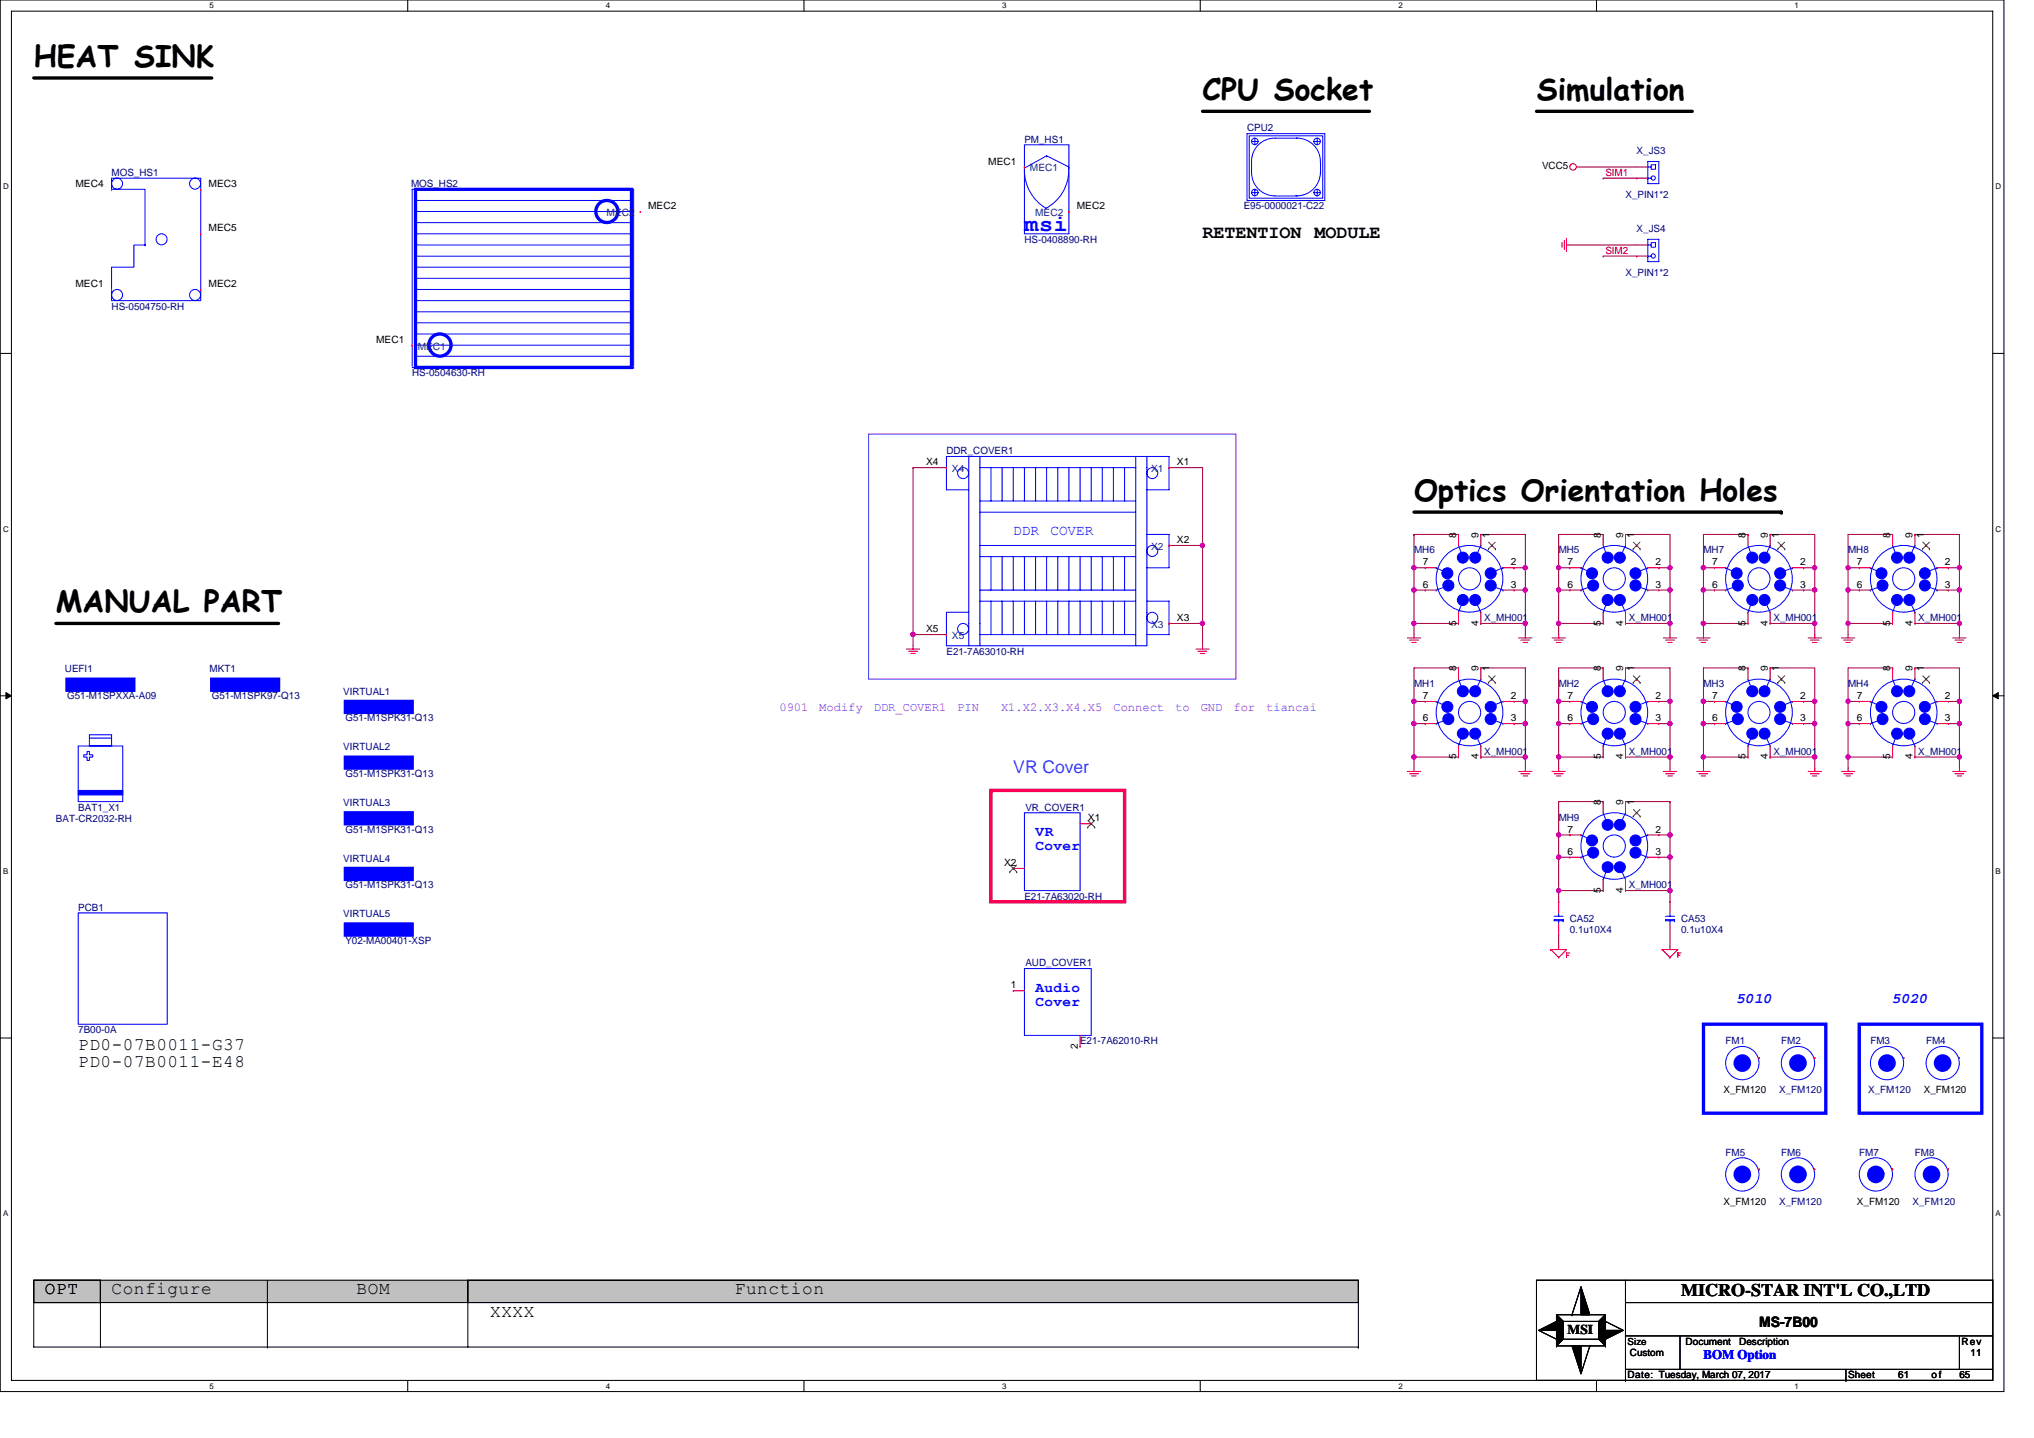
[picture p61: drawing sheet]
<svg xmlns="http://www.w3.org/2000/svg" width="297mm" height="210mm" viewBox="0 0 297 210" stroke-linecap="round" stroke-linejoin="round" font-family="sans-serif">
<defs><g id="words">
<g font-size="4.4">
<text x="4.9" y="9.7">HEAT SINK</text>
<text x="175.6" y="14.6">CPU Socket</text>
<text x="224.5" y="14.6">Simulation</text>
<text x="206.5" y="73.1">Optics Orientation Holes</text>
<text x="8.2" y="89.4">MANUAL PART</text>
</g>
<text font-size="3.4" fill="#00f" x="149.6" y="33.7">msi</text>
<text font-size="2.7" x="175.6" y="34.8">RETENTION MODULE</text>
<text font-size="2.6" fill="#0080ff" x="148" y="112.9">VR Cover</text>
<g font-size="2.6">
<text x="11.4" y="153.3">PD0-07B0011-G37</text>
<text x="11.4" y="155.9">PD0-07B0011-E48</text>
<text x="6.5" y="189">OPT</text>
<text x="16.3" y="189">Configure</text>
<text x="52.1" y="189">BOM</text>
<text x="107.3" y="189">Function</text>
<text x="245.5" y="189.3">MICRO-STAR INT'L CO.,LTD</text>
<text x="71.6" y="192.3">XXXX</text>
</g>
<g font-size="2.2" fill="#00f">
<text x="253.6" y="146.5">5010</text>
<text x="276.4" y="146.5">5020</text>
</g>
<g font-size="2.1" fill="#00f">
<text x="148" y="78.1">DDR</text>
<text x="153.4" y="78.1">COVER</text>
<text x="151.2" y="122">VR</text>
<text x="151.2" y="124.1">Cover</text>
<text x="151.2" y="144.8">Audio</text>
<text x="151.2" y="146.9">Cover</text>
</g>
<text font-size="2.1" x="256.9" y="193.8">MS-7B00</text>
<text font-size="2" x="228.9" y="194.8">MSI</text>
<text font-size="1.9" fill="#00f" x="248.8" y="198.5">BOM Option</text>
<g font-size="1.8" fill="#8000ff">
<text x="113.8" y="103.8">0901</text>
<text x="119.7" y="103.8">Modify</text>
<text x="127.6" y="103.8">DDR_COVER1</text>
<text x="139.8" y="103.8">PIN</text>
<text x="146.2" y="103.8">X1.X2.X3.X4.X5</text>
<text x="162.6" y="103.8">Connect</text>
<text x="171.6" y="103.8">to</text>
<text x="175.4" y="103.8">GND</text>
<text x="180.1" y="103.8">for</text>
<text x="184.9" y="103.8">tiancai</text>
</g>
<g font-size="1.5" fill="#000080">
<text x="149.6" y="20.8">PM_HS1</text>
<text x="182.1" y="19.2">CPU2</text>
<text x="239" y="22.5">X_JS3</text>
<text x="16.3" y="25.7">MOS_HS1</text>
<text x="60" y="27.3">MOS_HS2</text>
<text x="237.4" y="29">X_PIN1*2</text>
<text x="149.6" y="35.5">HS-0408890-RH</text>
<text x="181.6" y="30.6">E95-0000021-C22</text>
<text x="239" y="33.8">X_JS4</text>
<text x="237.4" y="40.3">X_PIN1*2</text>
<text x="16.3" y="45.2">HS-0504750-RH</text>
<text x="60.2" y="55">HS-0504630-RH</text>
<text x="138.2" y="66.3">DDR_COVER1</text>
<text x="206.5" y="80.8">MH6</text>
<text x="227.6" y="80.8">MH5</text>
<text x="248.8" y="80.8">MH7</text>
<text x="269.9" y="80.8">MH8</text>
<text x="138.2" y="95.6">E21-7A63010-RH</text>
<text x="216.7" y="90.7">X_MH001</text>
<text x="237.9" y="90.7">X_MH001</text>
<text x="259" y="90.7">X_MH001</text>
<text x="280.1" y="90.7">X_MH001</text>
<text x="9.5" y="98.2">UEFI1</text>
<text x="30.6" y="98.2">MKT1</text>
<text x="50.1" y="101.5">VIRTUAL1</text>
<text x="206.5" y="100.3">MH1</text>
<text x="227.6" y="100.3">MH2</text>
<text x="248.8" y="100.3">MH3</text>
<text x="269.9" y="100.3">MH4</text>
<text x="9.8" y="102.1">G51-M1SPXXA-A09</text>
<text x="30.9" y="102.1">G51-M1SPK97-Q13</text>
<text x="50.4" y="105.3">G51-M1SPK31-Q13</text>
<text x="50.1" y="109.6">VIRTUAL2</text>
<text x="50.4" y="113.5">G51-M1SPK31-Q13</text>
<text x="216.7" y="110.2">X_MH001</text>
<text x="237.9" y="110.2">X_MH001</text>
<text x="259" y="110.2">X_MH001</text>
<text x="280.1" y="110.2">X_MH001</text>
<text x="8.2" y="120">BAT-CR2032-RH</text>
<text x="11.4" y="118.4">BAT1_X1</text>
<text x="50.1" y="117.7">VIRTUAL3</text>
<text x="149.8" y="118.4">VR_COVER1</text>
<text x="227.6" y="119.8">MH9</text>
<text x="50.1" y="125.8">VIRTUAL4</text>
<text x="50.4" y="121.6">G51-M1SPK31-Q13</text>
<text x="50.4" y="129.7">G51-M1SPK31-Q13</text>
<text x="149.6" y="131.4">E21-7A63020-RH</text>
<text x="237.9" y="129.7">X_MH001</text>
<text x="11.4" y="133">PCB1</text>
<text x="50.1" y="134">VIRTUAL5</text>
<text x="50.4" y="137.9">Y02-MA00401-XSP</text>
<text x="229.3" y="134.6">CA52</text>
<text x="229.3" y="136.2">0.1u10X4</text>
<text x="245.5" y="134.6">CA53</text>
<text x="245.5" y="136.2">0.1u10X4</text>
<text x="149.8" y="141.1">AUD_COVER1</text>
<text x="11.4" y="150.9">7B00-0A</text>
<text x="157.7" y="152.5">E21-7A62010-RH</text>
<text x="252" y="152.5">FM1</text>
<text x="260.1" y="152.5">FM2</text>
<text x="273.2" y="152.5">FM3</text>
<text x="281.3" y="152.5">FM4</text>
<text x="259.8" y="159.7">X_FM120</text>
<text x="272.8" y="159.7">X_FM120</text>
<text x="252" y="168.8">FM5</text>
<text x="260.1" y="168.8">FM6</text>
<text x="271.5" y="168.8">FM7</text>
<text x="279.7" y="168.8">FM8</text>
<text x="259.8" y="175.9">X_FM120</text>
<text x="279.3" y="175.9">X_FM120</text>
</g>
<g font-size="1.5">
<text x="11" y="27.3">MEC4</text>
<text x="30.5" y="27.3">MEC3</text>
<text x="144.3" y="24">MEC1</text>
<text x="225.2" y="24.7">VCC5</text>
<text x="30.5" y="33.8">MEC5</text>
<text x="94.7" y="30.5">MEC2</text>
<text x="157.2" y="30.5">MEC2</text>
<text x="11" y="41.9">MEC1</text>
<text x="30.5" y="41.9">MEC2</text>
<text x="54.9" y="50.1">MEC1</text>
<text x="135.3" y="67.9">X4</text>
<text x="171.9" y="67.9">X1</text>
<text x="171.9" y="79.3">X2</text>
<text x="207.8" y="82.6">7</text>
<text x="212.7" y="78.5" transform="rotate(-90 212.7 78.5)">8</text>
<text x="215.9" y="78.5" transform="rotate(-90 215.9 78.5)">9</text>
<text x="217.5" y="78.5" transform="rotate(-90 217.5 78.5)">1</text>
<text x="220.6" y="82.6">2</text>
<text x="228.9" y="82.6">7</text>
<text x="233.8" y="78.5" transform="rotate(-90 233.8 78.5)">8</text>
<text x="237" y="78.5" transform="rotate(-90 237 78.5)">9</text>
<text x="238.7" y="78.5" transform="rotate(-90 238.7 78.5)">1</text>
<text x="241.8" y="82.6">2</text>
<text x="250" y="82.6">7</text>
<text x="254.9" y="78.5" transform="rotate(-90 254.9 78.5)">8</text>
<text x="258.2" y="78.5" transform="rotate(-90 258.2 78.5)">9</text>
<text x="259.8" y="78.5" transform="rotate(-90 259.8 78.5)">1</text>
<text x="262.9" y="82.6">2</text>
<text x="271.2" y="82.6">7</text>
<text x="276.1" y="78.5" transform="rotate(-90 276.1 78.5)">8</text>
<text x="279.3" y="78.5" transform="rotate(-90 279.3 78.5)">9</text>
<text x="280.9" y="78.5" transform="rotate(-90 280.9 78.5)">1</text>
<text x="284" y="82.6">2</text>
<text x="207.8" y="85.8">6</text>
<text x="220.6" y="85.8">3</text>
<text x="228.9" y="85.8">6</text>
<text x="241.8" y="85.8">3</text>
<text x="250" y="85.8">6</text>
<text x="262.9" y="85.8">3</text>
<text x="271.2" y="85.8">6</text>
<text x="284" y="85.8">3</text>
<text x="135.3" y="92.3">X5</text>
<text x="171.9" y="90.7">X3</text>
<text x="212.7" y="91.4" transform="rotate(-90 212.7 91.4)">5</text>
<text x="215.9" y="91.4" transform="rotate(-90 215.9 91.4)">4</text>
<text x="233.8" y="91.4" transform="rotate(-90 233.8 91.4)">5</text>
<text x="237" y="91.4" transform="rotate(-90 237 91.4)">4</text>
<text x="254.9" y="91.4" transform="rotate(-90 254.9 91.4)">5</text>
<text x="258.2" y="91.4" transform="rotate(-90 258.2 91.4)">4</text>
<text x="276.1" y="91.4" transform="rotate(-90 276.1 91.4)">5</text>
<text x="279.3" y="91.4" transform="rotate(-90 279.3 91.4)">4</text>
<text x="212.7" y="98" transform="rotate(-90 212.7 98)">8</text>
<text x="215.9" y="98" transform="rotate(-90 215.9 98)">9</text>
<text x="217.5" y="98" transform="rotate(-90 217.5 98)">1</text>
<text x="233.8" y="98" transform="rotate(-90 233.8 98)">8</text>
<text x="237" y="98" transform="rotate(-90 237 98)">9</text>
<text x="238.7" y="98" transform="rotate(-90 238.7 98)">1</text>
<text x="254.9" y="98" transform="rotate(-90 254.9 98)">8</text>
<text x="258.2" y="98" transform="rotate(-90 258.2 98)">9</text>
<text x="259.8" y="98" transform="rotate(-90 259.8 98)">1</text>
<text x="276.1" y="98" transform="rotate(-90 276.1 98)">8</text>
<text x="279.3" y="98" transform="rotate(-90 279.3 98)">9</text>
<text x="280.9" y="98" transform="rotate(-90 280.9 98)">1</text>
<text x="207.8" y="102.1">7</text>
<text x="207.8" y="105.3">6</text>
<text x="220.6" y="105.3">3</text>
<text x="220.6" y="102.1">2</text>
<text x="228.9" y="102.1">7</text>
<text x="228.9" y="105.3">6</text>
<text x="241.8" y="105.3">3</text>
<text x="241.8" y="102.1">2</text>
<text x="250" y="102.1">7</text>
<text x="250" y="105.3">6</text>
<text x="262.9" y="105.3">3</text>
<text x="262.9" y="102.1">2</text>
<text x="271.2" y="102.1">7</text>
<text x="271.2" y="105.3">6</text>
<text x="284" y="105.3">3</text>
<text x="284" y="102.1">2</text>
<text x="212.7" y="110.9" transform="rotate(-90 212.7 110.9)">5</text>
<text x="215.9" y="110.9" transform="rotate(-90 215.9 110.9)">4</text>
<text x="233.8" y="110.9" transform="rotate(-90 233.8 110.9)">5</text>
<text x="237" y="110.9" transform="rotate(-90 237 110.9)">4</text>
<text x="254.9" y="110.9" transform="rotate(-90 254.9 110.9)">5</text>
<text x="258.2" y="110.9" transform="rotate(-90 258.2 110.9)">4</text>
<text x="276.1" y="110.9" transform="rotate(-90 276.1 110.9)">5</text>
<text x="279.3" y="110.9" transform="rotate(-90 279.3 110.9)">4</text>
<text x="158.9" y="120">X1</text>
<text x="233.8" y="117.5" transform="rotate(-90 233.8 117.5)">8</text>
<text x="237" y="117.5" transform="rotate(-90 237 117.5)">9</text>
<text x="238.7" y="117.5" transform="rotate(-90 238.7 117.5)">1</text>
<text x="228.9" y="121.6">7</text>
<text x="228.9" y="124.8">6</text>
<text x="241.8" y="124.8">3</text>
<text x="241.8" y="121.6">2</text>
<text x="146.6" y="126.5">X2</text>
<text x="233.8" y="130.4" transform="rotate(-90 233.8 130.4)">5</text>
<text x="237" y="130.4" transform="rotate(-90 237 130.4)">4</text>
<text x="147.6" y="144.3">1</text>
<text x="157.4" y="153.2" transform="rotate(-90 157.4 153.2)">2</text>
<text x="251.7" y="159.7">X_FM120</text>
<text x="280.9" y="159.7">X_FM120</text>
<text x="251.7" y="175.9">X_FM120</text>
<text x="271.2" y="175.9">X_FM120</text>
<text x="246.2" y="196.4">Document</text>
<text x="254" y="196.4">Description</text>
<text x="286.5" y="196.4">Rev</text>
<text x="237.7" y="201.3">Date: Tuesday, March 07, 2017</text>
<text x="238" y="198">Custom</text>
<text x="269.9" y="201.3">Sheet</text>
<text x="277.2" y="201.3">61</text>
<text x="282.1" y="201.3">of</text>
<text x="286.1" y="201.3">65</text>
<text x="287.8" y="198">11</text>
</g>
<g font-size="1.5" fill="#004080">
<text x="150.4" y="25">MEC1</text>
<text x="88.6" y="31.5">MEC2</text>
<text x="151.2" y="31.5">MEC2</text>
<text x="61" y="51.1">MEC1</text>
<text x="139" y="68.9">X4</text>
<text x="168.1" y="68.9">X1</text>
<text x="168.1" y="80.3">X2</text>
<text x="139" y="93.3">X5</text>
<text x="168.1" y="91.7">X3</text>
</g>
<g font-size="1.5" fill="#f00">
<text x="234.4" y="25.7">SIM1</text>
<text x="234.4" y="37.1">SIM2</text>
</g>
<text font-size="1.4" x="237.7" y="196.3">Size</text>
<g font-size="1.2">
<text x="30.6" y="1.2">5</text>
<text x="88.5" y="1.2">4</text>
<text x="146.3" y="1.2">3</text>
<text x="204.2" y="1.2">2</text>
<text x="262.1" y="1.2">1</text>
<text x=".5" y="27.6">D</text>
<text x="291.4" y="27.6">D</text>
<text x=".5" y="77.6">C</text>
<text x="291.4" y="77.6">C</text>
<text x=".5" y="127.6">B</text>
<text x="291.4" y="127.6">B</text>
<text x=".5" y="177.6">A</text>
<text x="291.4" y="177.6">A</text>
<text x="30.6" y="202.8">5</text>
<text x="88.5" y="202.8">4</text>
<text x="146.3" y="202.8">3</text>
<text x="204.2" y="202.8">2</text>
<text x="262.1" y="202.8">1</text>
</g>
</g></defs>
<path d="M0 0h292.6v203.2h-292.6zM1.7 1.6h289.3v200h-289.3z" fill="none" stroke="#000" stroke-width=".15"/>
<g fill="#fff">
<path d="M30.6 .2h.6v1.3h-.6z"/>
<path d="M30.6 201.8h.6v1.3h-.6z"/>
</g>
<path d="M59.5 0v1.6M59.5 201.6v1.6" fill="none" stroke="#000" stroke-width=".15"/>
<g fill="#fff">
<path d="M88.5 .2h.6v1.3h-.6z"/>
<path d="M88.5 201.8h.6v1.3h-.6z"/>
</g>
<path d="M117.4 0v1.6M117.4 201.6v1.6" fill="none" stroke="#000" stroke-width=".15"/>
<g fill="#fff">
<path d="M146.3 .2h.7v1.3h-.7z"/>
<path d="M146.3 201.8h.7v1.3h-.7z"/>
</g>
<path d="M175.3 0v1.6M175.3 201.6v1.6" fill="none" stroke="#000" stroke-width=".15"/>
<g fill="#fff">
<path d="M204.2 .2h.6v1.3h-.6z"/>
<path d="M204.2 201.8h.6v1.3h-.6z"/>
</g>
<path d="M233.1 0v1.6M233.1 201.6v1.6" fill="none" stroke="#000" stroke-width=".15"/>
<g fill="#fff">
<path d="M262.1 .2h.6v1.3h-.6z"/>
<path d="M262.1 201.8h.6v1.3h-.6z"/>
<path d="M.5 26.6h.8v1.3h-.8z"/>
<path d="M291.4 26.6h.9v1.3h-.9z"/>
<path d="M.5 76.6h.8v1.3h-.8z"/>
<path d="M291.4 76.6h.9v1.3h-.9z"/>
</g>
<path d="M0 51.6h1.7M291 51.6h1.6" fill="none" stroke="#000" stroke-width=".15"/>
<g fill="#fff">
<path d="M.5 126.6h.7v1.3h-.7z"/>
<path d="M291.4 126.6h.8v1.3h-.8z"/>
</g>
<path d="M0 101.6h1.7M291 101.6h1.6" fill="none" stroke="#000" stroke-width=".15"/>
<path d="M.9 101.1l.8 .5-.8 .4zM291 101.6l.8-.5v.9z" fill="#000" stroke="#000" stroke-width=".15"/>
<g fill="#fff">
<path d="M.5 176.6h.7v1.2h-.7z"/>
<path d="M291.4 176.6h.8v1.2h-.8z"/>
</g>
<g fill="none" stroke="#000" stroke-width=".15">
<path d="M0 151.6h1.7M291 151.6h1.6M4.9 186.9h9.8v3.3h-9.8zM4.9 190.2v6.5h193.5M14.7 190.2h53.6v6.5M14.7 186.9h53.6M14.7 190.2h.1M14.7 190.2v6.5M39 196.7h.1M39 186.9v9.8M68.3 186.9h130.1v3.3h-130.1zM198.4 196.7h.1"/>
<path d="M198.4 190.2v6.5M224.4 186.9h66.6v14.7h-66.6zM224.7 194.3l2.6 1.3M227.3 192h7.2v4.5h-7.2zM227.3 195.6h.1M227.3 196.5h.1M227.3 192l1 1M228.3 195.6l-1 .9M228.3 193h.1M228.3 193h5.2v2.6h-5.2zM229.6 192h.1M230.9 187.9l-1.3 4.1"/>
<path d="M232.2 196.5h.1M232.2 196.5l-1.3 4.1M233.5 195.6l1 .9M234.5 192h.1M234.5 193h.1M234.5 192l-1 1M234.5 193l2.6 1.3M234.5 196.5h.1M237.4 190.2h53.6M237.4 195.1h53.6M237.4 186.9v14.7M237.4 200h53.6"/>
<path d="M245.3 195.1v4.9M269.6 200v1.6M286.1 195.1v4.9M237.4 201.6h.1M269.6 201.6h.1"/>
</g>
<path d="M4.9 11.4h26M175.6 16.3h24.4M224.4 16.3h22.7M206.5 74.8h53.6M260.1 74.8h.1M8.2 91h32.5" fill="none" stroke="#000" stroke-width=".49"/>
<g fill="none" stroke="#00f" stroke-width=".49">
<path d="M60.7 27.6h31.5v26.1h-31.5zM248.8 149.6h17.8v13h-17.8zM271.5 149.6h17.9v13h-17.9z"/>
<circle cx="88.6" cy="30.9" r="1.61"/>
<circle cx="64.2" cy="50.4" r="1.62"/>
</g>
<path d="M4.9 186.9h193.5v3.3h-193.5z" fill-rule="evenodd" fill="#c0c0c0" stroke="#c0c0c0" stroke-width=".15"/>
<path d="M144.7 115.4h19.5v16.3h-19.5z" fill="none" stroke="#f00" stroke-width=".49"/>
<path d="M126.8 63.4h53.7v35.8h-53.7z" fill="none" stroke="#8000ff" stroke-width=".15"/>
<g fill="none" stroke="#800040" stroke-width=".15">
<path d="M229.3 35.8h9.7M230.9 24.4h8.1M234.1 37.4h.1M234.1 26h.1M234.1 37.4h4.9M234.1 26h4.9M133.3 68.3h4.9M133.3 68.3h.1M133.3 68.3v24.4M170.7 79.7h4.9M170.7 68.3h4.9M175.6 68.3h.1"/>
<path d="M175.6 68.3v22.7M175.6 79.7h.1M206.5 78h.1M206.5 78v4.9M206.5 78h6.5M216.3 78h6.5v4.9M234.1 78h-6.5v4.9M237.4 78h6.5v4.9M255.3 78h-6.5v4.9M258.5 78h6.5v4.9M276.4 78h-6.5v4.9M279.7 78h6.4v4.9"/>
<path d="M133.3 92.7v1.6M133.3 92.7h4.9M170.7 91h4.9M175.6 91v3.3M206.5 86.2h1.6M206.5 82.9h1.6M206.5 82.9v3.3M206.5 91v1.7M206.5 91h6.5M206.5 86.2h.1M206.5 86.2v4.8M213 97.5h-6.5v4.9h1.6"/>
<path d="M216.3 97.5h6.5v4.9M216.3 91h.1M216.3 91h6.5M221.1 82.9h.1M221.1 86.2h1.7M221.1 82.9h1.7M222.8 91v1.7M222.8 86.2h.1M222.8 82.9v3.3M222.8 86.2v4.8M227.6 86.2h.1M227.6 86.2v4.8"/>
<path d="M227.6 82.9v3.3M227.6 86.2h1.7M227.6 82.9h.1M227.6 91v1.7M227.6 91h6.5M227.6 82.9h1.7M234.1 97.5h-6.5v4.9M237.4 91h6.5M237.4 97.5h6.5v4.9M242.2 86.2h1.7M242.2 82.9h1.7v3.3M242.2 82.9h.1"/>
<path d="M243.9 86.2h.1M243.9 91v1.7M243.9 86.2v4.8M248.8 86.2h1.6M248.8 91v1.7M248.8 82.9h.1M248.8 82.9h1.6M248.8 91h6.5M248.8 82.9v3.3M248.8 86.2h.1M248.8 86.2v4.8M255.3 97.5h-6.5v4.9h1.6"/>
<path d="M258.5 97.5h6.5v4.9M258.5 91h6.5M263.4 82.9h.1M263.4 86.2h1.6M263.4 82.9h1.6M265 82.9v3.3M265 86.2v6.5M265 86.2h.1M269.9 91h6.5M269.9 82.9v3.3M269.9 86.2h.1M269.9 86.2v4.8"/>
<path d="M269.9 86.2h1.6M269.9 91v1.7M269.9 82.9h.1M269.9 82.9h1.6M276.4 97.5h-6.5v4.9M279.7 97.5h6.4v4.9M279.7 91h6.4M284.5 82.9h.1M284.5 86.2h1.6M284.5 82.9h1.6M286.1 82.9v3.3M286.1 86.2v6.5"/>
<path d="M286.1 86.2h.1M206.5 110.6h.1M206.5 110.6h6.5M206.5 105.7v4.9M206.5 105.7h1.6M206.5 110.6v1.6M206.5 102.4h.1M206.5 102.4v3.3M216.3 110.6h.1M216.3 110.6h6.5M221.1 102.4h1.7M221.1 105.7h1.7"/>
<path d="M222.8 105.7v6.5M222.8 102.4h.1M222.8 102.4v3.3M227.6 105.7h.1M227.6 110.6h6.5M227.6 110.6v1.6M227.6 105.7h1.7M227.6 102.4h1.7M227.6 102.4h.1M227.6 102.4v8.2M234.1 117.1h-6.5v4.8M237.4 117.1h6.5"/>
<path d="M237.4 110.6h.1M237.4 110.6h6.5M242.2 102.4h1.7M242.2 105.7h1.7M243.9 105.7v4.9M243.9 110.6v1.6M243.9 117.1h.1M243.9 117.1v4.8M243.9 102.4h.1M243.9 102.4v3.3M248.8 102.4h.1M248.8 105.7v4.9"/>
<path d="M248.8 105.7h1.6M248.8 110.6h.1M248.8 102.4v3.3M248.8 110.6v1.6M248.8 110.6h6.5M258.5 110.6h.1M258.5 110.6h6.5M263.4 102.4h1.6M263.4 105.7h1.6M265 105.7v6.5M265 102.4h.1M265 102.4v3.3"/>
<path d="M269.9 110.6h.1M269.9 110.6h6.5M269.9 105.7v4.9M269.9 105.7h1.6M269.9 110.6v1.6M269.9 102.4h1.6M269.9 102.4h.1M269.9 102.4v3.3M279.7 110.6h6.4M284.5 102.4h1.6M284.5 105.7h1.6M286.1 102.4h.1"/>
<path d="M286.1 102.4v8.2M286.1 105.7h.1M286.1 110.6v1.6M227.6 125.2h.1M227.6 130h6.5M227.6 136.5v1.7M227.6 125.2v4.8M227.6 121.9v3.3M227.6 125.2h1.7M227.6 130v1.7M227.6 121.9h.1M227.6 121.9h1.7"/>
<path d="M237.4 130h6.5M242.2 121.9h1.7M242.2 125.2h1.7M243.9 121.9v3.3M243.9 136.5v1.7M243.9 125.2v6.5M243.9 125.2h.1"/>
</g>
<g fill="#f0f" stroke="#f0f" stroke-width=".15">
<circle cx="206.5" cy="105.7" r=".32"/>
<circle cx="206.5" cy="102.4" r=".32"/>
<circle cx="227.6" cy="105.7" r=".32"/>
<circle cx="227.6" cy="102.4" r=".32"/>
<circle cx="243.9" cy="105.7" r=".32"/>
<circle cx="243.9" cy="102.4" r=".32"/>
<circle cx="222.7" cy="110.5" r=".32"/>
<circle cx="222.7" cy="105.7" r=".32"/>
<circle cx="222.7" cy="102.4" r=".32"/>
<circle cx="206.5" cy="110.5" r=".32"/>
<circle cx="227.6" cy="110.5" r=".32"/>
<circle cx="243.9" cy="110.5" r=".32"/>
<circle cx="248.7" cy="105.7" r=".32"/>
<circle cx="248.7" cy="102.4" r=".32"/>
<circle cx="248.7" cy="110.5" r=".32"/>
<circle cx="265" cy="110.5" r=".32"/>
<circle cx="265" cy="105.7" r=".32"/>
<circle cx="265" cy="102.4" r=".32"/>
<circle cx="286.1" cy="105.7" r=".32"/>
<circle cx="286.1" cy="102.4" r=".32"/>
<circle cx="269.9" cy="105.7" r=".32"/>
<circle cx="269.9" cy="102.4" r=".32"/>
<circle cx="286.1" cy="110.5" r=".32"/>
<circle cx="269.9" cy="110.5" r=".32"/>
<circle cx="227.6" cy="82.9" r=".31"/>
<circle cx="243.9" cy="82.9" r=".31"/>
<circle cx="243.9" cy="91" r=".31"/>
<circle cx="243.9" cy="86.1" r=".32"/>
<circle cx="227.6" cy="91" r=".31"/>
<circle cx="227.6" cy="86.1" r=".32"/>
<circle cx="248.8" cy="91" r=".31"/>
<circle cx="248.7" cy="86.1" r=".32"/>
<circle cx="248.8" cy="82.9" r=".31"/>
<circle cx="265" cy="91" r=".31"/>
<circle cx="265" cy="86.1" r=".32"/>
<circle cx="265" cy="82.9" r=".31"/>
<circle cx="206.5" cy="82.9" r=".31"/>
<circle cx="222.7" cy="86.1" r=".32"/>
<circle cx="222.7" cy="82.9" r=".31"/>
<circle cx="222.7" cy="91" r=".31"/>
<circle cx="206.5" cy="91" r=".31"/>
<circle cx="206.5" cy="86.1" r=".32"/>
<circle cx="269.9" cy="91" r=".31"/>
<circle cx="269.9" cy="86.1" r=".32"/>
<circle cx="269.9" cy="82.9" r=".31"/>
<circle cx="286.1" cy="91" r=".31"/>
<circle cx="286.1" cy="86.1" r=".32"/>
<circle cx="286.1" cy="82.9" r=".31"/>
<circle cx="243.9" cy="121.9" r=".32"/>
<circle cx="227.6" cy="130" r=".32"/>
<circle cx="227.6" cy="125.2" r=".32"/>
<circle cx="227.6" cy="121.9" r=".32"/>
<circle cx="243.9" cy="130" r=".32"/>
<circle cx="243.9" cy="125.2" r=".32"/>
<circle cx="175.6" cy="79.6" r=".32"/>
<circle cx="175.6" cy="91" r=".31"/>
<circle cx="133.3" cy="92.6" r=".32"/>
</g>
<g fill="none" stroke="#f00" stroke-width=".15">
<path d="M16.3 27.6h.1M29.3 27.6h.1M29.3 34.1h.1M93.5 30.9h.1M149.6 24.4h.1M156.1 30.9h.1M228.1 35.4v.7M228.4 35.1v1.3M228.8 35.8h.5M228.8 34.8v1.9M230.2 24.4h.7M239 35.8h1.6"/>
<path d="M239 37.4h.1M239 24.4h1.6M239 26h.1M239 37.4h1.6M239 26h1.6M16.3 42.3h.1M29.3 42.3h.1M60.2 50.4h.1M138.2 68.3h.1M170.7 68.3h.1M170.7 79.7h.1M213 78h.1"/>
<path d="M213 78v1.7M216.3 78h.1M216.3 78v1.7M217.9 79.7h.1M234.1 78h.1M234.1 78v1.7M237.4 78h.1M237.4 78v1.7M239 79.7h.1M255.3 78h.1M255.3 78v1.7M258.5 78h.1"/>
<path d="M258.5 78v1.7M260.1 79.7h.1M276.4 78h.1M276.4 78v1.7M279.7 78h.1M279.7 78v1.7M281.3 79.7h.1M132.4 94.8h1.9M132.7 95.1h1.3M133 95.4h.7M133.3 94.3v.5M138.2 92.7h.1"/>
<path d="M170.7 91h.1M174.6 94.8h2M175 95.1h1.3M175.3 95.4h.6M175.6 94.3v.5M205.5 93.2h2M205.8 93.5h1.4M206.2 93.8h.6M206.5 92.7v.5M208.1 82.9h.1M208.1 86.2h.1M208.1 82.9h1.6"/>
<path d="M208.1 86.2h1.6M213 97.5h.1M213 91h.1M213 89.4v1.6M213 97.5v1.7M216.3 97.5h.1M216.3 91h.1M216.3 89.4v1.6M216.3 97.5v1.7M217.9 99.2h.1M219.5 82.9h1.6M219.5 86.2h1.6"/>
<path d="M221.1 86.2h.1M221.1 82.9h.1M221.8 93.2h1.9M222.1 93.5h1.3M222.4 93.8h.7M222.8 92.7v.5M226.6 93.2h2M227 93.5h1.3M227.3 93.8h.7M227.6 92.7v.5M229.3 82.9h.1M229.3 86.2h.1"/>
<path d="M229.3 82.9h1.6M229.3 86.2h1.6M234.1 91h.1M234.1 97.5h.1M234.1 89.4v1.6M234.1 97.5v1.7M237.4 91h.1M237.4 97.5h.1M237.4 89.4v1.6M237.4 97.5v1.7M239 99.2h.1M240.6 82.9h1.6"/>
<path d="M240.6 86.2h1.6M242.2 86.2h.1M242.2 82.9h.1M242.9 93.2h2M243.2 93.5h1.3M243.6 93.8h.6M243.9 92.7v.5M247.8 93.2h1.9M248.1 93.5h1.3M248.4 93.8h.7M248.8 92.7v.5M250.4 82.9h.1"/>
<path d="M250.4 86.2h.1M250.4 82.9h1.6M250.4 86.2h1.6M255.3 97.5h.1M255.3 91h.1M255.3 89.4v1.6M255.3 97.5v1.7M258.5 97.5h.1M258.5 91h.1M258.5 89.4v1.6M258.5 97.5v1.7M260.1 99.2h.1"/>
<path d="M261.8 82.9h1.6M261.8 86.2h1.6M263.4 86.2h.1M263.4 82.9h.1M264.1 93.2h1.9M264.4 93.5h1.3M264.7 93.8h.6M265 92.7v.5M268.9 93.2h2M269.2 93.5h1.3M269.6 93.8h.6M269.9 92.7v.5"/>
<path d="M271.5 82.9h.1M271.5 86.2h.1M271.5 82.9h1.7M271.5 86.2h1.7M276.4 97.5h.1M276.4 91h.1M276.4 89.4v1.6M276.4 97.5v1.7M279.7 97.5h.1M279.7 91h.1M279.7 89.4v1.6M279.7 97.5v1.7"/>
<path d="M281.3 99.2h.1M282.9 82.9h1.6M282.9 86.2h1.6M284.5 86.2h.1M284.5 82.9h.1M285.2 93.2h1.9M285.5 93.5h1.3M285.8 93.8h.7M286.1 92.7v.5M205.5 112.6h2M205.8 113h1.4M206.2 113.3h.6"/>
<path d="M206.5 112.2v.4M208.1 102.4h.1M208.1 105.7h.1M208.1 102.4h1.6M208.1 105.7h1.6M213 110.6h.1M213 108.9v1.7M216.3 110.6h.1M216.3 108.9v1.7M219.5 102.4h1.6M219.5 105.7h1.6M221.1 105.7h.1"/>
<path d="M221.1 102.4h.1M221.8 112.6h1.9M222.1 113h1.3M222.4 113.3h.7M222.8 112.2v.4M226.6 112.6h2M227 113h1.3M227.3 113.3h.7M227.6 112.2v.4M229.3 102.4h.1M229.3 105.7h.1M229.3 102.4h1.6"/>
<path d="M229.3 105.7h1.6M234.1 117.1h.1M234.1 110.6h.1M234.1 108.9v1.7M234.1 117.1v1.6M237.4 117.1h.1M237.4 110.6h.1M237.4 108.9v1.7M237.4 117.1v1.6M239 118.7h.1M240.6 102.4h1.6M240.6 105.7h1.6"/>
<path d="M242.2 105.7h.1M242.2 102.4h.1M242.9 112.6h2M243.2 113h1.3M243.6 113.3h.6M243.9 112.2v.4M247.8 112.6h1.9M248.1 113h1.3M248.4 113.3h.7M248.8 112.2v.4M250.4 102.4h.1M250.4 105.7h.1"/>
<path d="M250.4 102.4h1.6M250.4 105.7h1.6M255.3 110.6h.1M255.3 108.9v1.7M258.5 110.6h.1M258.5 108.9v1.7M261.8 102.4h1.6M261.8 105.7h1.6M263.4 105.7h.1M263.4 102.4h.1M264.1 112.6h1.9M264.4 113h1.3"/>
<path d="M264.7 113.3h.6M265 112.2v.4M268.9 112.6h2M269.2 113h1.3M269.6 113.3h.6M269.9 112.2v.4M271.5 102.4h.1M271.5 105.7h.1M271.5 102.4h1.7M271.5 105.7h1.7M276.4 110.6h.1M276.4 108.9v1.7"/>
<path d="M279.7 110.6h.1M279.7 108.9v1.7M282.9 102.4h1.6M282.9 105.7h1.6M284.5 105.7h.1M284.5 102.4h.1M285.2 112.6h1.9M285.5 113h1.3M285.8 113.3h.7M286.1 112.2v.4M148 126.8h.1M148 126.8h1.6"/>
<path d="M157.7 120.3h1.7M159.4 120.3h.1M226.5 138.7h2.3l-1.2 1.1M226.5 138.7h.1M226.5 138.7l1.1 1.1M227.6 139.8h.1M227.6 138.2v.5M227.6 134.9v1.6M227.6 131.7h.1M227.6 131.7v1.6M228.8 139.1h.5M228.8 139.3v-.2v.7"/>
<path d="M228.8 139.5h.3M229.3 121.9h.1M229.3 125.2h.1M229.3 121.9h1.6M229.3 125.2h1.6M234.1 130h.1M234.1 128.4v1.6M237.4 130h.1M237.4 128.4v1.6M240.6 121.9h1.6M240.6 125.2h1.6M242.2 125.2h.1"/>
<path d="M242.2 121.9h.1M242.7 138.7h2.3l-1.1 1.1M242.7 138.7h.1M242.7 138.7l1.2 1.1M243.9 134.9v1.6M243.9 131.7h.1M243.9 131.7v1.6M243.9 139.8h.1M243.9 138.2v.5M245 139.1h.5M245 139.3v-.2v.7M245 139.5h.3"/>
<path d="M148 144.7h.1M148 144.7h1.6M157.7 152.8h.1M157.7 151.2v1.6M256.9 154.4h.1M265 154.4h.1M278 154.4h.1M286.1 154.4h.1M256.9 170.7h.1M265 170.7h.1M276.4 170.7h.1M284.5 170.7h.1"/>
<circle cx="229.7" cy="24.4" r=".48"/>
</g>
<g fill="#000" stroke="#000" stroke-width=".15">
<path d="M224.7 194.3l2.6-1.3v1.3zM230.9 187.9l1.3 4.1h-1.3zM234.5 194.3h2.6l-2.6 1.3zM229.6 196.5h1.3v4.1z"/>
<path d="M227.3 192l1 1v2.6l-1 .9z" fill-rule="evenodd"/>
<path d="M227.3 192l1 1v2.6l-1 .9z" fill-rule="evenodd"/>
<path d="M227.3 192l1 1v2.6l-1 .9z" fill-rule="evenodd"/>
<path d="M234.5 192v4.5l-1-.9v-2.6z" fill-rule="evenodd"/>
<path d="M234.5 192v4.5l-1-.9v-2.6z" fill-rule="evenodd"/>
<path d="M234.5 192v4.5l-1-.9v-2.6z" fill-rule="evenodd"/>
</g>
<g fill="none" stroke="#00f" stroke-width=".15">
<path d="M182.1 19.5h11.4v9.8h-11.4zM182.4 19.8h10.8v9.1h-10.8zM16.3 26h13v17.9h-13v-4.9h3.3v-3.2h1.6v-8.2h-4.9zM21.2 35.8h.1M60.9 29.3h31.3M60.9 30.9h31.3M60.9 32.5h31.3M60.9 34.1h31.3M60.9 35.8h31.3M60.9 37.4h31.3M60.9 39h31.3M149.6 21.1h6.5v13h-6.5z"/>
<path d="M152.8 22.8h.1M152.8 22.8l-3.2 1.8M152.8 22.8l3.3 1.6M156 24.4a6.2 6.2 0 0 1-3.2 6 6.5 6.5 0 0 1-3.2-5.7M156.1 24.4h.1M182.8 25a3.4 3.4 0 0 0 3.4 3.6M182.8 23.6v1.6M182.8 20.7h.9M182.8 28.1h.9M183.3 20.2v.9M183.3 27.6h.1M183.3 27.6v1"/>
<path d="M186.2 28.6h3.2M186.3 20.2a3.4 3.4 0 0 0-3.5 3.4M186.3 20.2h3.1a3.4 3.4 0 0 1 3.4 3.5M191.9 20.7h.9M191.9 28.1h.9M192.4 20.2v.9M192.4 27.6v1M192.8 25.2a3.4 3.4 0 0 1-3.6 3.4M192.8 23.7v1.7M240.6 34.9h1.6v3.3h-1.6zM240.6 35.8h.5M240.6 37.4h.1"/>
<path d="M240.6 23.6h1.6v3.2h-1.6zM240.6 24.4h.5M240.6 26h.1M240.6 37.4h.5M240.6 26h.5M241.1 35.4h.7v.7h-.7zM241.1 24.1h.7v.6h-.7zM60.2 53.5v-25.9h.5v25.9M60.2 53.7h.5M60.9 40.6h31.3M60.9 42.3h31.3M60.9 43.9h31.3"/>
<path d="M60.9 45.5h31.3M60.9 47.1h31.3M60.9 48.8h31.3M60.9 50.4h31.3M60.9 52h31.3M92.2 53.7h.3M92.2 53.5h.1M92.2 53.5v-25.9h.3v25.9M92.5 53.7h.1M138.2 66.7h3.3M138.2 66.7v4.8h3.3M138.2 66.7h.1"/>
<path d="M141.5 66.7v27.6M141.5 66.7h26M143.1 68.3v26M143.1 66.7v1.6M143.1 68.3h22.8M143.1 73.2h22.8M143.1 74.8h22.8M143.1 79.7h22.8M144.7 68.3v4.9M146.3 68.3v4.9M148 68.3v4.9M149.6 68.3v4.9"/>
<path d="M151.2 68.3v4.9M152.8 68.3v4.9M154.5 68.3v4.9M156.1 68.3v4.9M157.7 68.3v4.9M159.4 68.3v4.9M161 68.3v4.9M162.6 68.3v4.9M164.2 68.3v4.9M165.9 68.3v26M165.9 66.7v1.6M167.5 66.7v27.6h-26"/>
<path d="M167.5 66.7h3.2v4.8h-3.2M167.5 78h3.2v4.9h-3.2M213 79.7l.7 1.7M216.3 79.7h.1M216.3 79.7l-.9 1.7M234.1 79.7l.7 1.7M237.4 79.7h.1M237.4 79.7l-.8 1.7M255.3 79.7l.6 1.7M258.5 79.7h.1M258.5 79.7l-.8 1.7M276.4 79.7l.6 1.7"/>
<path d="M279.7 79.7h.1M279.7 79.7l-.9 1.7M141.5 89.4h-3.3v4.9h3.3M143.1 81.3h22.8M143.1 86.2h22.8M143.1 87.8h22.8M143.1 92.7h22.8M144.7 81.3v4.9M144.7 87.8v4.9M146.3 81.3v4.9M146.3 87.8v4.9M148 81.3v4.9"/>
<path d="M148 87.8v4.9M149.6 81.3v4.9M149.6 87.8v4.9M151.2 81.3v4.9M151.2 87.8v4.9M152.8 81.3v4.9M152.8 87.8v4.9M154.5 81.3v4.9M154.5 87.8v4.9M156.1 81.3v4.9M156.1 87.8v4.9M157.7 81.3v4.9"/>
<path d="M157.7 87.8v4.9M159.4 81.3v4.9M159.4 87.8v4.9M161 81.3v4.9M161 87.8v4.9M162.6 81.3v4.9M162.6 87.8v4.9M164.2 81.3v4.9M164.2 87.8v4.9M167.5 87.8h3.2v4.9h-3.2M209.7 82.9h.1M209.7 82.9l1.7 .8"/>
<path d="M209.7 86.2h.1M211.5 85.5l-1.8 .7M213 99.2l.7 1.7M213 89.4h.1M213.7 81.4h.1M213.7 87.6l-.7 1.8M215.4 87.6l.9 1.8M216.3 99.2h.1M216.3 89.4h.1M216.3 99.2l-.9 1.7M217.7 85.5l1.8 .7M219.5 82.9h.1"/>
<path d="M219.5 86.2h.1M219.5 82.9l-2 .8M230.9 82.9h.1M230.9 82.9l1.6 .8M230.9 86.2h.1M232.7 85.5l-1.8 .7M234.1 99.2l.7 1.7M234.1 89.4h.1M234.8 81.4h.1M234.8 87.6l-.7 1.8M236.6 87.6l.8 1.8M237.4 89.4h.1"/>
<path d="M237.4 99.2h.1M237.4 99.2l-.8 1.7M238.8 85.5l1.8 .7M240.6 82.9h.1M240.6 86.2h.1M240.6 82.9l-1.9 .8M252 86.2h.1M252 82.9h.1M252 82.9l1.6 .8M253.8 85.5l-1.8 .7M255.3 89.4h.1M255.3 99.2l.6 1.7"/>
<path d="M255.9 87.6l-.6 1.8M255.9 81.4h.1M257.7 87.6l.8 1.8M258.5 99.2h.1M258.5 89.4h.1M258.5 99.2l-.8 1.7M260 85.5l1.8 .7M261.8 82.9h.1M261.8 86.2h.1M261.8 82.9l-2 .8M273.2 86.2h.1M273.2 82.9h.1"/>
<path d="M273.2 82.9l1.6 .8M274.9 85.5l-1.7 .7M276.4 89.4h.1M276.4 99.2l.6 1.7M277 87.6l-.6 1.8M277 81.4h.1M278.8 87.6l.9 1.8M279.7 99.2h.1M279.7 89.4h.1M279.7 99.2l-.9 1.7M281.1 85.5l1.8 .7M282.9 82.9h.1"/>
<path d="M282.9 86.2h.1M282.9 82.9l-2 .8M11.4 108.9h6.5v8.2h-6.5zM12.7 109.7h.4v.5h.4v.4h-.4v.4h-.4v-.4h-.5v-.4h.5zM13.1 107.3h3.2v1.6h-3.2zM13.1 107.8h3.2M16.3 107.8h.1M149.6 118.7h8.1v11.3h-8.1zM209.7 102.4h.1M209.7 102.4l1.7 .8M209.7 105.7h.1M211.5 105l-1.8 .7"/>
<path d="M213 108.9h.1M213.7 100.9h.1M213.7 107.1l-.7 1.8M215.4 107.1l.9 1.8M216.3 108.9h.1M217.7 105l1.8 .7M219.5 102.4h.1M219.5 105.7h.1M219.5 102.4l-2 .8M230.9 102.4h.1M230.9 102.4l1.6 .8M230.9 105.7h.1"/>
<path d="M232.7 105l-1.8 .7M234.1 118.7l.7 1.8M234.1 108.9h.1M234.8 100.9h.1M234.8 107.1l-.7 1.8M236.6 107.1l.8 1.8M237.4 118.7h.1M237.4 108.9h.1M237.4 118.7l-.8 1.8M238.8 105l1.8 .7M240.6 102.4h.1M240.6 105.7h.1"/>
<path d="M240.6 102.4l-1.9 .8M252 105.7h.1M252 102.4h.1M252 102.4l1.6 .8M253.8 105l-1.8 .7M255.3 108.9h.1M255.9 107.1l-.6 1.8M255.9 100.9h.1M257.7 107.1l.8 1.8M258.5 108.9h.1M260 105l1.8 .7M261.8 102.4h.1"/>
<path d="M261.8 105.7h.1M261.8 102.4l-2 .8M273.2 105.7h.1M273.2 102.4h.1M273.2 102.4l1.6 .8M274.9 105l-1.7 .7M276.4 108.9h.1M277 107.1l-.6 1.8M277 100.9h.1M278.8 107.1l.9 1.8M279.7 108.9h.1M281.1 105l1.8 .7"/>
<path d="M282.9 102.4h.1M282.9 105.7h.1M282.9 102.4l-2 .8M11.4 133.3h13v16.3h-13zM227 134.3h1.3v.2h-1.3zM227 133.8h1.3M227.6 134.5v.4M227.6 133.3v.5M228.3 134.5h.1M230.9 121.9h.1M230.9 121.9l1.6 .8M230.9 125.2h.1"/>
<path d="M232.7 124.5l-1.8 .7M234.1 128.4h.1M234.8 120.5h.1M234.8 126.6l-.7 1.8M236.6 126.6l.8 1.8M237.4 128.4h.1M238.8 124.5l1.8 .7M240.6 121.9h.1M240.6 125.2h.1M240.6 121.9l-1.9 .8M243.2 134.3h1.3v.2h-1.3zM243.2 133.8h1.3"/>
<path d="M243.9 134.5v.4M243.9 133.3v.5M244.5 134.5h.1M149.6 141.4h9.8v9.8h-9.8z"/>
<circle cx="17.1" cy="26.8" r=".8"/>
<circle cx="23.6" cy="34.9" r=".8"/>
<circle cx="28.5" cy="26.8" r=".8"/>
<circle cx="183.2" cy="20.6" r=".48"/>
<circle cx="183.2" cy="28.1" r=".48"/>
<circle cx="192.3" cy="20.6" r=".48"/>
<circle cx="192.3" cy="28.1" r=".48"/>
<circle cx="241.4" cy="37.4" r=".32"/>
<circle cx="241.4" cy="26" r=".31"/>
<circle cx="17.1" cy="43.1" r=".8"/>
<circle cx="28.5" cy="43.1" r=".8"/>
<circle cx="140.7" cy="69.1" r=".8"/>
<circle cx="168.3" cy="69.1" r=".8"/>
<circle cx="140.7" cy="91.8" r=".8"/>
<circle cx="168.3" cy="90.2" r=".8"/>
<circle cx="168.3" cy="80.4" r=".8"/>
<circle cx="214.6" cy="84.5" r="4.9"/>
<circle cx="214.6" cy="84.5" r="1.62"/>
<circle cx="235.7" cy="84.5" r="1.62"/>
<circle cx="235.7" cy="84.5" r="4.9"/>
<circle cx="256.9" cy="84.5" r="1.61"/>
<circle cx="256.9" cy="84.5" r="4.9"/>
<circle cx="278" cy="84.5" r="4.9"/>
<circle cx="278" cy="84.5" r="1.62"/>
<circle cx="214.6" cy="104" r="4.9"/>
<circle cx="214.6" cy="104" r="1.61"/>
<circle cx="235.7" cy="104" r="1.61"/>
<circle cx="235.7" cy="104" r="4.9"/>
<circle cx="256.9" cy="104" r="4.9"/>
<circle cx="256.9" cy="104" r="1.61"/>
<circle cx="278" cy="104" r="4.9"/>
<circle cx="278" cy="104" r="1.61"/>
<circle cx="235.7" cy="123.5" r="1.62"/>
<circle cx="235.8" cy="123.5" r="4.9"/>
<circle cx="254.4" cy="155.2" r="2.44"/>
<circle cx="262.6" cy="155.2" r="2.44"/>
<circle cx="275.6" cy="155.2" r="2.43"/>
<circle cx="283.7" cy="155.2" r="2.43"/>
<circle cx="254.4" cy="171.5" r="2.44"/>
<circle cx="262.6" cy="171.5" r="2.44"/>
<circle cx="273.9" cy="171.5" r="2.43"/>
<circle cx="282.1" cy="171.5" r="2.43"/>
</g>
<g fill="#00f" stroke="#00f" stroke-width=".15">
<path d="M11.4 115.4h6.5v.7h-6.5z" fill-rule="evenodd"/>
<circle cx="234.8" cy="81.4" r=".8"/>
<circle cx="236.6" cy="81.4" r=".8"/>
<circle cx="232.5" cy="83.7" r=".8"/>
<circle cx="232.7" cy="85.5" r=".8"/>
<circle cx="234.8" cy="87.6" r=".8"/>
<circle cx="236.6" cy="87.6" r=".8"/>
<circle cx="238.8" cy="83.7" r=".8"/>
<circle cx="238.8" cy="85.5" r=".8"/>
<circle cx="213.6" cy="100.9" r=".8"/>
<circle cx="215.4" cy="100.9" r=".8"/>
<circle cx="211.4" cy="103.2" r=".8"/>
<circle cx="211.5" cy="105" r=".8"/>
<circle cx="213.6" cy="107.1" r=".8"/>
<circle cx="215.4" cy="107.1" r=".8"/>
<circle cx="217.7" cy="103.2" r=".8"/>
<circle cx="217.7" cy="105" r=".8"/>
<circle cx="234.8" cy="120.4" r=".8"/>
<circle cx="236.6" cy="120.4" r=".8"/>
<circle cx="232.5" cy="122.7" r=".8"/>
<circle cx="232.7" cy="124.5" r=".8"/>
<circle cx="234.8" cy="126.6" r=".8"/>
<circle cx="236.6" cy="126.6" r=".8"/>
<circle cx="238.8" cy="122.7" r=".8"/>
<circle cx="238.8" cy="124.5" r=".8"/>
<circle cx="213.6" cy="81.4" r=".8"/>
<circle cx="215.4" cy="81.4" r=".8"/>
<circle cx="211.4" cy="83.7" r=".8"/>
<circle cx="211.5" cy="85.5" r=".8"/>
<circle cx="213.6" cy="87.6" r=".8"/>
<circle cx="215.4" cy="87.6" r=".8"/>
<circle cx="217.7" cy="83.7" r=".8"/>
<circle cx="217.7" cy="85.5" r=".8"/>
<circle cx="255.9" cy="100.9" r=".8"/>
<circle cx="257.7" cy="100.9" r=".8"/>
<circle cx="253.6" cy="103.2" r=".8"/>
<circle cx="253.8" cy="105" r=".8"/>
<circle cx="255.9" cy="107.1" r=".8"/>
<circle cx="257.7" cy="107.1" r=".8"/>
<circle cx="260" cy="103.2" r=".8"/>
<circle cx="260" cy="105" r=".8"/>
<circle cx="277" cy="100.9" r=".8"/>
<circle cx="278.8" cy="100.9" r=".8"/>
<circle cx="274.8" cy="103.2" r=".8"/>
<circle cx="274.9" cy="105" r=".8"/>
<circle cx="277" cy="107.1" r=".8"/>
<circle cx="278.8" cy="107.1" r=".8"/>
<circle cx="281.1" cy="103.2" r=".8"/>
<circle cx="281.1" cy="105" r=".8"/>
<circle cx="234.8" cy="100.9" r=".8"/>
<circle cx="236.6" cy="100.9" r=".8"/>
<circle cx="232.5" cy="103.2" r=".8"/>
<circle cx="232.7" cy="105" r=".8"/>
<circle cx="234.8" cy="107.1" r=".8"/>
<circle cx="236.6" cy="107.1" r=".8"/>
<circle cx="238.8" cy="103.2" r=".8"/>
<circle cx="238.8" cy="105" r=".8"/>
<circle cx="255.9" cy="81.4" r=".8"/>
<circle cx="257.7" cy="81.4" r=".8"/>
<circle cx="253.6" cy="83.7" r=".8"/>
<circle cx="253.8" cy="85.5" r=".8"/>
<circle cx="255.9" cy="87.6" r=".8"/>
<circle cx="257.7" cy="87.6" r=".8"/>
<circle cx="260" cy="83.7" r=".8"/>
<circle cx="260" cy="85.5" r=".8"/>
<circle cx="277" cy="81.4" r=".8"/>
<circle cx="278.8" cy="81.4" r=".8"/>
<circle cx="274.8" cy="83.7" r=".8"/>
<circle cx="274.9" cy="85.5" r=".8"/>
<circle cx="277" cy="87.6" r=".8"/>
<circle cx="278.8" cy="87.6" r=".8"/>
<circle cx="281.1" cy="83.7" r=".8"/>
<circle cx="281.1" cy="85.5" r=".8"/>
</g>
<g fill="none" stroke="#804000" stroke-width=".15">
<path d="M217.4 79.2l1 1M218.4 79.2l-1 1M238.5 79.2l1 1M239.5 79.2l-1 1M259.6 79.2l1 1M260.6 79.2l-1 1M280.8 79.2l1 1M281.8 79.2l-1 1M217.4 99.7h.1M217.4 80.2h.1M217.4 98.7l1 1M218.4 98.7l-1 1"/>
<path d="M218.4 99.7h.1M218.4 80.2h.1M238.5 80.2h.1M238.5 99.7h.1M238.5 98.7l1 1M239.5 98.7l-1 1M239.5 80.2h.1M239.5 99.7h.1M259.6 99.7h.1M259.6 80.2h.1M259.6 98.7l1 1M260.6 98.7l-1 1"/>
<path d="M260.6 99.7h.1M260.6 80.2h.1M280.8 99.7h.1M280.8 80.2h.1M280.8 98.7l1 1M281.8 98.7l-1 1M281.8 99.7h.1M281.8 80.2h.1M158.9 119.8l1 1M159.8 119.8l-.9 1M238.5 119.2h.1M238.5 118.2l1 1"/>
<path d="M239.5 118.2l-1 1M239.5 119.2h.1M147.5 127.3h.1M147.5 126.3l1 1M148.5 126.3l-1 1M148.5 127.3h.1M158.9 120.8h.1M159.9 120.8h.1"/>
</g>
<g fill="#00f" stroke="#00f" stroke-width=".97">
<circle cx="262.6" cy="155.2" r=".8"/>
<circle cx="273.9" cy="171.5" r=".8"/>
<circle cx="282.1" cy="171.5" r=".8"/>
<circle cx="254.4" cy="171.5" r=".8"/>
<circle cx="262.6" cy="171.5" r=".8"/>
<circle cx="283.7" cy="155.2" r=".8"/>
<circle cx="254.4" cy="155.2" r=".8"/>
<circle cx="275.6" cy="155.2" r=".8"/>
</g>
<g fill="#00f" stroke="#00f" stroke-width=".49">
<path d="M50.4 110.6h9.8v1.6h-9.8z" fill-rule="evenodd"/>
<path d="M50.4 134.9h9.8v1.6h-9.8z" fill-rule="evenodd"/>
<path d="M50.4 118.7h9.8v1.6h-9.8z" fill-rule="evenodd"/>
<path d="M50.4 102.4h9.8v1.6h-9.8z" fill-rule="evenodd"/>
<path d="M50.4 126.8h9.8v1.6h-9.8z" fill-rule="evenodd"/>
<path d="M9.8 99.2h9.8v1.6h-9.8z" fill-rule="evenodd"/>
<path d="M30.9 99.2h9.8v1.6h-9.8z" fill-rule="evenodd"/>
</g>
<use href="#words"/>
</svg>
